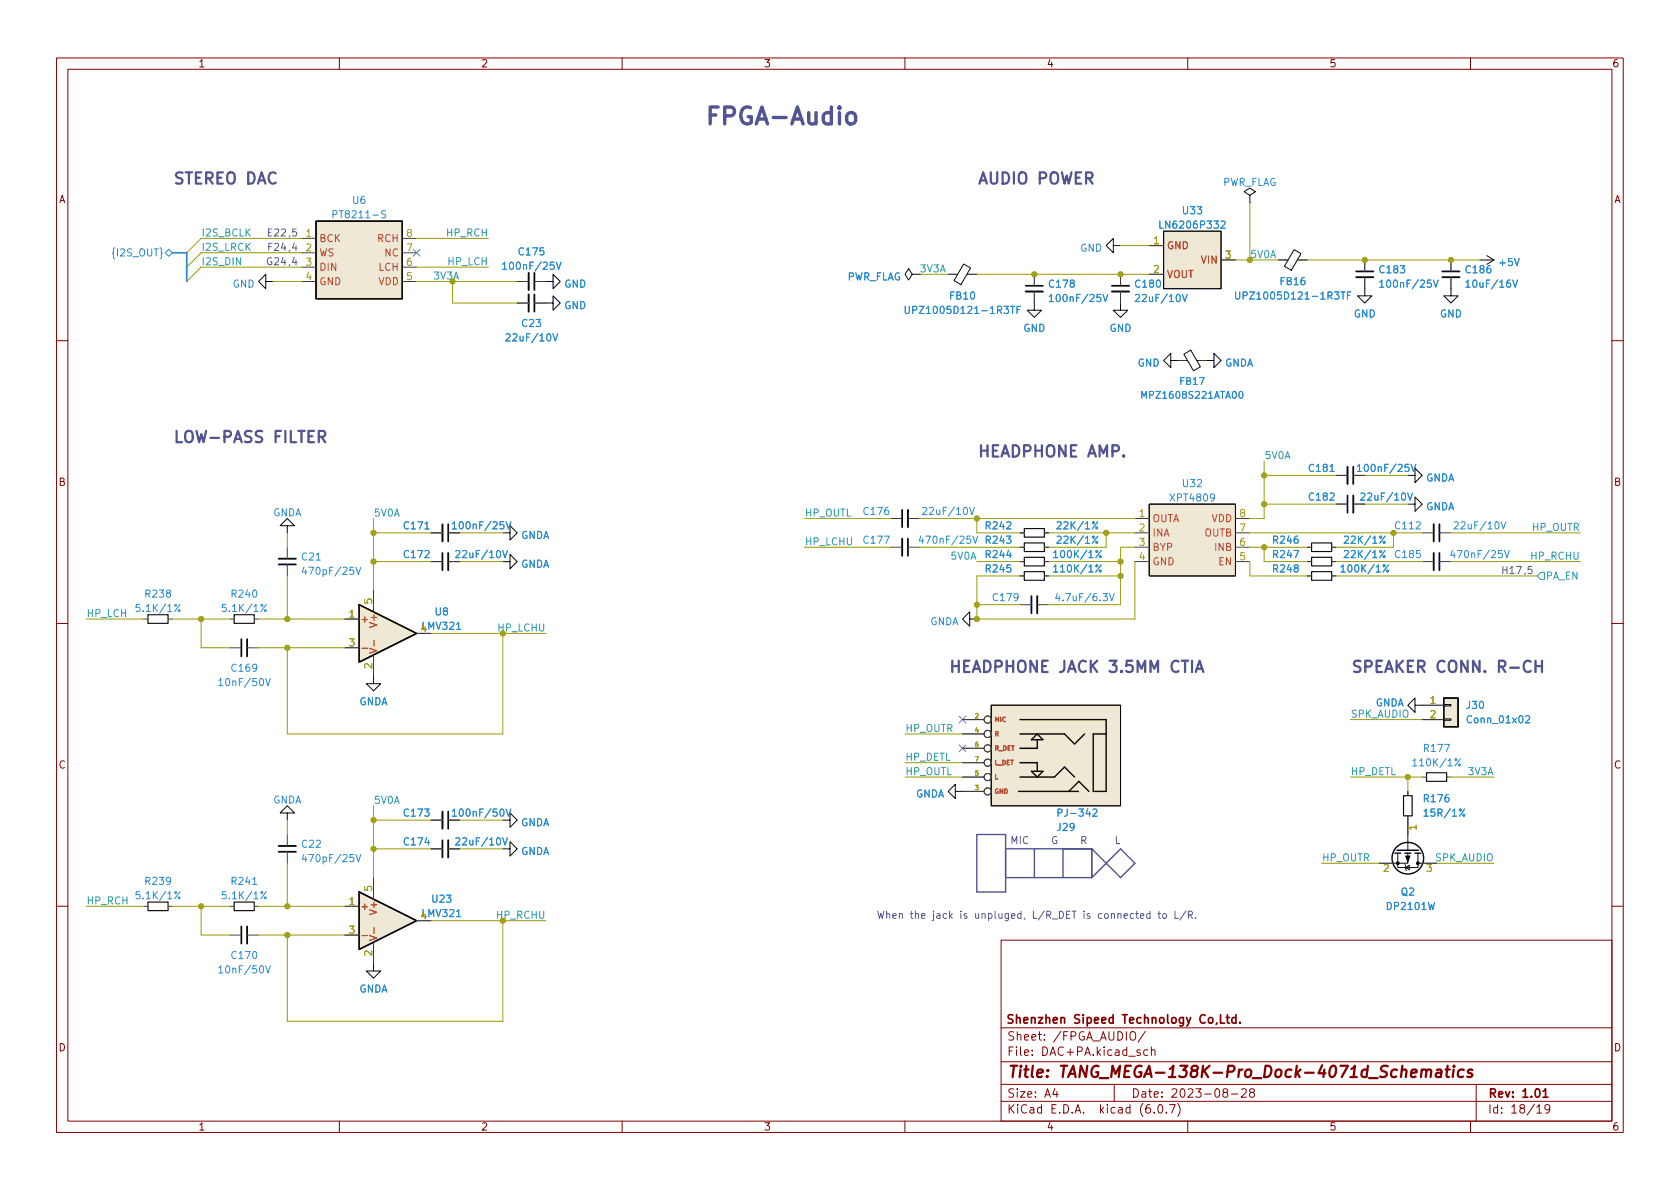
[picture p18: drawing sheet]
<svg xmlns="http://www.w3.org/2000/svg" width="297mm" height="210mm" viewBox="0 0 297 210" stroke-linecap="round" stroke-linejoin="round" font-family="sans-serif">
<defs><g id="words">
<text font-size="4.2" fill="#515593" x="124.5" y="22.1">FPGA-Audio</text>
<g font-size="2.8" fill="#515593">
<text x="30.5" y="32.6">STEREO DAC</text>
<text x="172.7" y="32.6">AUDIO POWER</text>
<text x="30.5" y="78.3">LOW-PASS FILTER</text>
<text x="172.7" y="80.8">HEADPHONE AMP.</text>
<text x="167.6" y="118.9">HEADPHONE JACK 3.5MM CTIA</text>
<text x="238.8" y="118.9">SPEAKER CONN. R-CH</text>
</g>
<text font-size="2.8" fill="#840000" x="178" y="190.6">Title: TANG_MEGA-138K-Pro_Dock-4071d_Schematics</text>
<g font-size="2.1" fill="#840000">
<text x="177.8" y="181">Shenzhen Sipeed Technology Co,Ltd.</text>
<text x="178" y="184">Sheet: /FPGA_AUDIO/</text>
<text x="178" y="186.7">File: DAC+PA.kicad_sch</text>
<text x="178" y="196.9">KiCad E.D.A. kicad (6.0.7)</text>
<text x="178" y="194.1">Size: A4</text>
<text x="200" y="194.1">Date: 2023-08-28</text>
<text x="263" y="194.1">Rev: 1.01</text>
<text x="263" y="196.9">Id: 18/19</text>
</g>
<g font-size="1.8" fill="#840000">
<text x="35" y="11.9">1</text>
<text x="85" y="11.9">2</text>
<text x="135" y="11.9">3</text>
<text x="185" y="11.9">4</text>
<text x="235" y="11.9">5</text>
<text x="285" y="11.9">6</text>
<text x="10.3" y="35.9">A</text>
<text x="285.3" y="35.9">A</text>
<text x="10.3" y="85.9">B</text>
<text x="285.3" y="85.9">B</text>
<text x="10.3" y="135.9">C</text>
<text x="285.3" y="135.9">C</text>
<text x="10.3" y="185.9">D</text>
<text x="285.3" y="185.9">D</text>
<text x="35" y="199.9">1</text>
<text x="85" y="199.9">2</text>
<text x="135" y="199.9">3</text>
<text x="185" y="199.9">4</text>
<text x="235" y="199.9">5</text>
<text x="285" y="199.9">6</text>
</g>
<g font-size="1.8" fill="#268bd2">
<text x="216" y="32.9">PWR_FLAG</text>
<text x="59.5" y="38.6">PT8211-S</text>
<text x="62.4" y="36">U6</text>
<text x="205.6" y="40.4">LN6206P332</text>
<text x="209.2" y="37.9">U33</text>
<text x="20.3" y="45.3">{I2S_OUT}</text>
<text x="89.6" y="47.7">100nF/25V</text>
<text x="91.9" y="45.2">C175</text>
<text x="191" y="44.5">GND</text>
<text x="265.2" y="47">+5V</text>
<text x="41.1" y="50.8">GND</text>
<text x="99.7" y="50.8">GND</text>
<text x="149.6" y="49.6">PWR_FLAG</text>
<text x="168" y="53">FB10</text>
<text x="185.6" y="50.9">C178</text>
<text x="186.3" y="53.4">100nF/25V</text>
<text x="200.9" y="50.9">C180</text>
<text x="201.4" y="53.4">22uF/10V</text>
<text x="219.8" y="53">UPZ1005D121-1R3TF</text>
<text x="226.4" y="50.4">FB16</text>
<text x="244" y="48.3">C183</text>
<text x="244.7" y="50.9">100nF/25V</text>
<text x="259.3" y="48.3">C186</text>
<text x="259.8" y="50.9">10uF/16V</text>
<text x="92.4" y="57.8">C23</text>
<text x="99.7" y="54.7">GND</text>
<text x="161.3" y="55.5">UPZ1005D121-1R3TF</text>
<text x="180.9" y="58.7">GND</text>
<text x="196.2" y="58.7">GND</text>
<text x="239.3" y="56.1">GND</text>
<text x="254.6" y="56.1">GND</text>
<text x="90.1" y="60.4">22uF/10V</text>
<text x="201.1" y="64.8">GND</text>
<text x="216.5" y="64.8">GNDA</text>
<text x="231.6" y="83.4">C181</text>
<text x="240.7" y="83.4">100nF/25V</text>
<text x="207.1" y="88.7">XPT4809</text>
<text x="209.2" y="86.1">U32</text>
<text x="231.6" y="88.5">C182</text>
<text x="241.2" y="88.5">22uF/10V</text>
<text x="252.1" y="85.1">GNDA</text>
<text x="48.2" y="91.3">GNDA</text>
<text x="71.5" y="93.6">C171</text>
<text x="80.7" y="93.6">100nF/25V</text>
<text x="92" y="95.3">GNDA</text>
<text x="152.8" y="91.1">C176</text>
<text x="163.8" y="91.1">22uF/10V</text>
<text x="174.4" y="93.6">R242</text>
<text x="187.4" y="93.6">22K/1%</text>
<text x="246.8" y="93.6">C112</text>
<text x="252.1" y="90.2">GNDA</text>
<text x="257.7" y="93.6">22uF/10V</text>
<text x="53.4" y="99.1">C21</text>
<text x="54.2" y="101.6">470pF/25V</text>
<text x="71.5" y="98.7">C172</text>
<text x="81.2" y="98.7">22uF/10V</text>
<text x="92" y="100.4">GNDA</text>
<text x="152.8" y="96.1">C177</text>
<text x="163.3" y="96.1">470nF/25V</text>
<text x="174.4" y="96.1">R243</text>
<text x="174.4" y="101.2">R245</text>
<text x="174.4" y="98.7">R244</text>
<text x="186.9" y="101.2">110K/1%</text>
<text x="186.9" y="98.7">100K/1%</text>
<text x="187.4" y="96.1">22K/1%</text>
<text x="225.2" y="96.1">R246</text>
<text x="225.2" y="98.7">R247</text>
<text x="225.2" y="101.2">R248</text>
<text x="237.7" y="101.2">100K/1%</text>
<text x="238.2" y="96.1">22K/1%</text>
<text x="238.2" y="98.7">22K/1%</text>
<text x="246.8" y="98.7">C185</text>
<text x="257.2" y="98.7">470nF/25V</text>
<text x="25.8" y="105.7">R238</text>
<text x="41.1" y="105.7">R240</text>
<text x="175.7" y="106.3">C179</text>
<text x="187.4" y="106.3">4.7uF/6.3V</text>
<text x="24.5" y="108.2">5.1K/1%</text>
<text x="39.8" y="108.2">5.1K/1%</text>
<text x="77" y="108.8">U8</text>
<text x="164.4" y="110.5">GNDA</text>
<text x="41.1" y="118.8">C169</text>
<text x="39.3" y="121.3">10nF/50V</text>
<text x="63.4" y="124.7">GNDA</text>
<text x="243.1" y="124.9">GNDA</text>
<text x="259.4" y="125.3">J30</text>
<text x="259.7" y="127.9">Conn_01x02</text>
<text x="250.4" y="135.5">110K/1%</text>
<text x="251.9" y="133">R177</text>
<text x="48.2" y="142.1">GNDA</text>
<text x="161.8" y="141">GNDA</text>
<text x="251.9" y="141.9">R176</text>
<text x="53.4" y="149.9">C22</text>
<text x="71.5" y="144.4">C173</text>
<text x="71.5" y="149.5">C174</text>
<text x="80.7" y="144.4">100nF/50V</text>
<text x="81.2" y="149.5">22uF/10V</text>
<text x="92" y="146.1">GNDA</text>
<text x="187" y="146.9">J29</text>
<text x="187.6" y="144.4">PJ-342</text>
<text x="252.2" y="144.4">15R/1%</text>
<text x="54.2" y="152.4">470pF/25V</text>
<text x="92" y="151.2">GNDA</text>
<text x="24.5" y="159">5.1K/1%</text>
<text x="25.8" y="156.5">R239</text>
<text x="39.8" y="159">5.1K/1%</text>
<text x="41.1" y="156.5">R241</text>
<text x="76.5" y="159.6">U23</text>
<text x="245.1" y="160.9">DP2101W</text>
<text x="247.7" y="158.4">Q2</text>
<text x="39.3" y="172.1">10nF/50V</text>
<text x="41.1" y="169.6">C170</text>
<text x="63.4" y="175.5">GNDA</text>
</g>
<g font-size="1.8" fill="#2aa198">
<text x="35.6" y="41.8">I2S_BCLK</text>
<text x="79.1" y="41.8">HP_RCH</text>
<text x="35.6" y="44.3">I2S_LRCK</text>
<text x="35.6" y="46.9">I2S_DIN</text>
<text x="79.3" y="46.9">HP_LCH</text>
<text x="221" y="45.6">5V0A</text>
<text x="76.9" y="49.4">3V3A</text>
<text x="223.5" y="81.2">5V0A</text>
<text x="66" y="91.3">5V0A</text>
<text x="142.2" y="91.3">HP_OUTL</text>
<text x="270.9" y="93.9">HP_OUTR</text>
<text x="142.2" y="96.4">HP_LCHU</text>
<text x="168.3" y="99">5V0A</text>
<text x="270.9" y="99">HP_RCHU</text>
<text x="273.2" y="102.5">PA_EN</text>
<text x="15.2" y="109.1">HP_LCH</text>
<text x="160" y="129.4">HP_OUTR</text>
<text x="238.8" y="126.9">SPK_AUDIO</text>
<text x="160" y="134.5">HP_DETL</text>
<text x="160" y="137.1">HP_OUTL</text>
<text x="238.8" y="137.1">HP_DETL</text>
<text x="259.7" y="137.1">3V3A</text>
<text x="66" y="142.1">5V0A</text>
<text x="233.7" y="152.3">HP_OUTR</text>
<text x="253.8" y="152.3">SPK_AUDIO</text>
<text x="15.2" y="159.9">HP_RCH</text>
</g>
<g font-size="1.8" fill="#515593">
<text x="47.7" y="41.8">E22,5</text>
<text x="47.5" y="46.9">G24,4</text>
<text x="47.8" y="44.3">F24,4</text>
<text x="266" y="101.5">H17,5</text>
<text x="178.6" y="149.3">MIC</text>
<text x="190.8" y="149.3">L</text>
<text x="154.9" y="162.5">When the jack is unpluged, L/R_DET is connected to L/R.</text>
</g>
<g font-size="1.8" fill="#b58900">
<text x="54.1" y="41.9">1</text>
<text x="71.9" y="41.9">8</text>
<text x="54.1" y="44.4">2</text>
<text x="54.1" y="47">3</text>
<text x="71.9" y="47">6</text>
<text x="71.9" y="44.4">7</text>
<text x="204" y="43.2">1</text>
<text x="216.7" y="45.7">3</text>
<text x="54.1" y="49.5">4</text>
<text x="71.9" y="49.5">5</text>
<text x="204" y="48.3">2</text>
<text x="201.4" y="91.4">1</text>
<text x="201.4" y="94">2</text>
<text x="219.2" y="94">7</text>
<text x="219.2" y="91.4">8</text>
<text x="201.4" y="96.5">3</text>
<text x="201.4" y="99.1">4</text>
<text x="219.2" y="99.1">5</text>
<text x="219.2" y="96.5">6</text>
<text x="65.8" y="106.8" transform="rotate(-90 65.8 106.8)">5</text>
<text x="61.7" y="109.2">1</text>
<text x="74.4" y="111.8">4LMV321</text>
<text x="61.7" y="114.3">3</text>
<text x="65.8" y="118.2" transform="rotate(-90 65.8 118.2)">2</text>
<text x="252.9" y="124.5">1</text>
<text x="252.9" y="127">2</text>
<text x="250.4" y="146.8" transform="rotate(-90 250.4 146.8)">1</text>
<text x="244.6" y="154.2">2</text>
<text x="252.2" y="154.2">3</text>
<text x="61.7" y="160">1</text>
<text x="65.8" y="157.6" transform="rotate(-90 65.8 157.6)">5</text>
<text x="61.7" y="165.1">3</text>
<text x="74.4" y="162.6">4LMV321</text>
<text x="65.8" y="169" transform="rotate(-90 65.8 169)">2</text>
</g>
<g font-size="1.8" fill="#cb4b16">
<text x="56.4" y="42.8">BCK</text>
<text x="56.4" y="45.3">WS</text>
<text x="56.4" y="47.9">DIN</text>
<text x="66.8" y="42.8">RCH</text>
<text x="67" y="47.9">LCH</text>
<text x="68.1" y="45.3">NC</text>
<text x="206.2" y="44.1">GND</text>
<text x="212.4" y="46.6">VIN</text>
<text x="56.4" y="50.4">GND</text>
<text x="66.9" y="50.4">VDD</text>
<text x="206.2" y="49.1">VOUT</text>
<text x="203.7" y="92.3">OUTA</text>
<text x="203.7" y="94.9">INA</text>
<text x="212.9" y="94.9">OUTB</text>
<text x="214.2" y="92.3">VDD</text>
<text x="203.7" y="97.4">BYP</text>
<text x="203.7" y="99.9">GND</text>
<text x="214.9" y="97.4">INB</text>
<text x="215.5" y="99.9">EN</text>
<text x="63.6" y="110.1">+</text>
<text x="66.7" y="110.5" transform="rotate(-90 66.7 110.5)">V+</text>
<text x="66.7" y="115.7" transform="rotate(-90 66.7 115.7)">V-</text>
<text x="63.6" y="160.9">+</text>
<text x="66.7" y="161.3" transform="rotate(-90 66.7 161.3)">V+</text>
<text x="66.7" y="166.5" transform="rotate(-90 66.7 166.5)">V-</text>
</g>
<text font-size="1.8" fill="#493f36" x="162.6" y="48.2">3V3A</text>
<g font-size="1.8" fill="#859900">
<text x="88.2" y="111.7">HP_LCHU</text>
<text x="88" y="162.5">HP_RCHU</text>
</g>
<g font-size="1.7" fill="#268bd2">
<text x="202.4" y="70.5">MPZ1608S221ATA00</text>
<text x="208.7" y="68">FB17</text>
</g>
<g font-size="1.1" fill="#b58900">
<text x="172.4" y="127">2</text>
<text x="172.4" y="129.5">4</text>
<text x="172.4" y="137.2">5</text>
<text x="172.4" y="132.1">6</text>
<text x="172.4" y="134.6">7</text>
<text x="172.4" y="139.7">3</text>
</g>
<g font-size="1.1" fill="#cb4b16">
<text x="175.8" y="127.6">MIC</text>
<text x="175.8" y="130.2">R</text>
<text x="175.8" y="137.8">L</text>
<text x="175.8" y="132.7">R_DET</text>
<text x="175.8" y="135.3">L_DET</text>
<text x="175.8" y="140.3">GND</text>
</g>
</g></defs>
<g fill="none" stroke="#840000" stroke-width=".18">
<path d="M10 10.2h277v190.1h-277zM12 12.2h273v186.1h-273zM60 10.2v2M110 10.2v2M160 10.2v2M210 10.2v2M260 10.2v2M10 60.2h2M285 60.2h2M10 110.2h2M285 110.2h2M10 160.2h2"/>
<path d="M177 166.3h108v32h-108zM285 160.2h2M60 198.3v2M110 198.3v2M160 198.3v2M177 194.8h108M177 191.8h108M177 187.8h108M177 181.8h108M186.5 192.5l-.4 1h1M186.9 193v1M197 191.8v3"/>
<path d="M200 182.5a.5 .5 0 0 1 .5 0 .5 .5 0 0 1 .3 .4v.5a.5 .5 0 0 1-.5 .6 .5 .5 0 0 1-.5-.6v-.5zM201.6 185.7l-.4-.1-.2 .2 .1 .3 .5 .1v.4h-.6M202.5 182.4l-1.3 1.9M202.9 185.7l-.4-.1-.3 .3v.4l.2 .3h.5M203.6 185.8l.2-.2 .3 .1 .1 .9M203.6 185.1v1.5M204.1 196.7v.1M204.9 195.4l.2-.1a.81 .81 0 0 1 .6 .7 .81 .81 0 0 1-.3 .8h-.2a.81 .81 0 0 1-.6-.6 .81 .81 0 0 1 .3-.8zM206.2 196.7v.1M206.8 195.3h1l-.7 1.5M208.2 195.1a1.72 1.72 0 0 1 0 2.3M210 198.3v2"/>
<path d="M216.5 193.2l-.3-.3 .1-.2 .2-.2 .4 .1 .2 .2-.1 .2-.6 .2-.2 .3 .1 .4 .2 .1h.4l.2-.3v-.2l-.3-.3M217.7 193.5h1.2M219.5 192.7l.6-.2 .2 .2 .1 .3-1 1h1M221.2 193.2l-.3-.3 .1-.2 .2-.2 .4 .1 .2 .2-.1 .2-.6 .2-.2 .3 .1 .4 .2 .1h.3l.3-.3-.1-.4-.2-.1M260 198.3v2M261 191.8v6.5M271.7 195.8l.5-.5v1.5M271.7 196.8h.9M274 196l-.3 .3-.4-.1-.2-.2 .2-.6 .4-.1 .2 .2a.99 .99 0 0 1-.3 1.3h-.3"/>
</g>
<path d="M215.8 179.4v1.5h.7M216.8 179.9h.6M217 179.4v1.3l.4 .2M218.5 179.4v1.5M218.5 180l-.4-.1-.3 .3v.4l.1 .3h.6M219.2 180.8v.1M272.8 193l.5-.5v1.5M272.8 194h.9" fill="none" stroke="#840000" stroke-width=".3"/>
<path d="M251.4 189.3a.49 .49 0 0 1 .8 .1l-.1 1.1M252.2 189.4a.5 .5 0 0 1 .8-.2l-.1 1.3M254 189.2l.2-.1 .6 .1-.1 1.3M254.9 189.6l-.7 .1a.4 .4 0 0 0-.4 .3 .4 .4 0 0 0 .3 .5l.7-.1M255.6 189.1h.7M256 188.5l-.3 1.7 .1 .2 .4 .1M257 189.1l-.2 1.4M257.1 188.5l-.1 .1 .1 .1 .1-.1-.1-.1v.2M258.8 189.2a.66 .66 0 0 0-1 .3l-.1 .6 .2 .3 .2 .1 .6-.1M260.3 189.2a.49 .49 0 0 0-.8 .3l.3 .3 .5 .1v.2l-.1 .3-.2 .1-.6-.1" fill="none" stroke="#840000" stroke-width=".4"/>
<g fill="#eee8d5" stroke="#eee8d5" stroke-width=".18">
<path d="M203.2 89.1h15.2v12.7h-15.2z"/>
<path d="M63.5 106.9l10.2 5.1-10.2 5.1z"/>
<path d="M55.9 39.1h15.2v13.7h-15.2z"/>
<path d="M205.7 40.9h10.2v10.1h-10.2z"/>
<path d="M175.3 124.7h22.8v17.8h-22.8z"/>
<path d="M63.5 157.7l10.2 5.1-10.2 5.1z"/>
<path d="M255.3 123.4h2.5v5.1h-2.5z"/>
</g>
<g fill="none" stroke="#0a0a0a" stroke-width=".18">
<path d="M221 34.5l1-.6-1-.6-1 .6 1 .6v1.3M47 49.8v1.2l-1.3-1.2 1.3-1.3v1.3h1.3M96.5 53.6h1.3v-1.3l1.3 1.3-1.3 1.3v-1.3M96.5 49.8h1.3v-1.3l1.3 1.3-1.3 1.2v-1.2M161.3 48.5l-.6-1-.7 1 .7 1 .6-1h1.3M168.9 48.5h.4M170.4 46.7l1.2 .7-1.7 2.9-1.2-.7zM171 48.5h.4M182.9 53.6v1.3h1.2l-1.2 1.2-1.3-1.2h1.3M196.8 43.4v-1.2l-1.2 1.2 1.2 1.3v-1.3h1.3M198.1 53.6v1.3h1.3l-1.3 1.2-1.3-1.2h1.3M205.7 40.9h10.2v10.1h-10.2z"/>
<path d="M227.3 46h.4M228.8 44.1l1.2 .8-1.7 2.9-1.2-.7zM229.4 46h.5M241.3 51v1.3h1.3l-1.3 1.3-1.3-1.3h1.3M256.5 51v1.3h1.3l-1.3 1.3-1.2-1.3h1.2M261.6 46h2.6M262.9 45.2l1.3 .8M264.2 46l-1.3 .7M207 63.7v-1.2l-1.3 1.2 1.3 1.3v-1.3h1.3M209.3 62.6l1.2-.7 1.7 3-1.2 .7zM209.5 63.7h.4M211.6 63.7h.5"/>
<path d="M213.4 63.7h1.2v-1.2l1.3 1.2-1.3 1.3v-1.3M50.8 93h1.3l-1.3-1.3-1.3 1.3h1.3v1.2M88.9 94.2h1.3v-1.2l1.2 1.2-1.2 1.3v-1.3M88.9 99.3h1.3v-1.3l1.2 1.3-1.2 1.3v-1.3M203.2 89.1h15.2v12.7h-15.2zM248.9 89.1h1.3v-1.2l1.3 1.2-1.3 1.3v-1.3M248.9 84.1h1.3v-1.3l1.3 1.3-1.3 1.2v-1.2M66 119.6v1.3h1.3l-1.3 1.3-1.2-1.3h1.2M171.4 109.5v-1.3l-1.2 1.3 1.2 1.2v-1.2h1.3M168.9 139.9v-1.2l-1.3 1.2 1.3 1.3v-1.3h1.3M175.3 124.7h22.8v17.8h-22.8zM250.2 124.7v1.3l-1.3-1.3 1.3-1.3v1.3h1.3"/>
<path d="M255.3 127.1h1.2v.3h-1.2zM255.3 124.6h1.2v.2h-1.2zM50.8 143.8h1.3l-1.3-1.3-1.3 1.3h1.3v1.2M88.9 150.1h1.3v-1.3l1.2 1.3-1.2 1.3v-1.3M88.9 145h1.3v-1.2l1.2 1.2-1.2 1.3v-1.3M247.1 150.9v2.5h3.6v-2.5M248.4 152.9l.1 .1v.8l.2 .1M248.5 153.4l.7-.4v.8zM248.9 150.9v1.7h-2.5M248.9 147.6v2.8M250.7 152.6h.8M66 170.4v1.3h1.3l-1.3 1.3-1.2-1.3h1.2"/>
</g>
<g fill="none" stroke="#493f36" stroke-width=".18">
<path d="M221 35.8h.1M53.3 42.2h2.6M53.3 44.7h2.6M53.3 47.2h2.6M53.3 49.8h2.6M71.1 42.2h2.6M71.1 44.7h2.6M71.1 47.2h2.6M71.1 49.8h2.6M91.4 49.8h2.1M91.4 53.6h2.1M94.5 49.8h2"/>
<path d="M94.5 53.6h2M167.6 48.5h1.3M171.4 48.5h1.3M182.9 48.5v2M182.9 51.6v2M198.1 48.5v2M198.1 51.6v2M203.2 48.5h2.5M203.2 43.4h2.5M215.9 46h2.5M226.1 46h1.2M229.9 46h1.2"/>
<path d="M241.3 46v2M241.3 49v2M256.5 46v2M256.5 49v2M208.3 63.7h1.2M212.1 63.7h1.3M50.8 96.8v2M50.8 99.8v2M76.2 94.2h2M76.2 99.3h2M79.2 94.2h2.1M79.2 99.3h2.1"/>
<path d="M157.5 91.7h2M157.5 96.8h2M160.5 91.7h2.1M160.5 96.8h2.1M180.3 94.2h.8M180.3 96.8h.8M180.3 99.3h.8M184.7 94.2h.7M184.7 96.8h.7M184.7 99.3h.7M200.7 91.7h2.5M200.7 94.2h2.5"/>
<path d="M200.7 96.8h2.5M200.7 99.3h2.5M218.4 91.7h2.6M218.4 94.2h2.6M218.4 96.8h2.6M218.4 99.3h2.6M231.1 96.8h.8M231.1 99.3h.8M235.5 96.8h.7M235.5 99.3h.7M236.2 89.1h2.1M236.2 84.1h2.1"/>
<path d="M239.3 89.1h2M239.3 84.1h2M251.5 94.2h2M251.5 99.3h2M254.5 94.2h2M254.5 99.3h2M25.4 109.5h.8M29.7 109.5h.8M40.6 109.5h.8M40.6 114.5h2.1M43.7 114.5h2M45 109.5h.7"/>
<path d="M61 109.5h2.5M61 114.5h2.5M66 104.4v3.8M66 115.8v3.8M73.7 112h2.5M180.3 101.8h.8M180.3 106.9h2.1M183.4 106.9h2M184.7 101.8h.7M231.1 101.8h.8M235.5 101.8h.7M170.2 127.2h3.8"/>
<path d="M170.2 139.9h3.8M170.2 129.8h3.8M170.2 137.4h3.8M170.2 132.3h3.8M170.2 134.9h3.8M248.9 139.9v.8M251.5 127.2h3.8M251.5 137.4h.7M251.5 124.7h3.8M255.8 137.4h.7M50.8 147.6v2M50.8 150.6v2"/>
<path d="M66 155.2v3.8M76.2 145h2M76.2 150.1h2M79.2 145h2.1M79.2 150.1h2.1M243.8 152.6h2.6M248.9 144.3v3.3M251.5 152.6h2.5M25.4 160.3h.8M29.7 160.3h.8M40.6 160.3h.8M40.6 165.3h2.1"/>
<path d="M43.7 165.3h2M45 160.3h.7M61 160.3h2.5M61 165.3h2.5M66 166.6v3.8M73.7 162.8h2.5"/>
<circle cx="174.6" cy="127.2" r=".63"/>
<circle cx="174.6" cy="139.9" r=".63"/>
<circle cx="174.6" cy="134.9" r=".63"/>
<circle cx="174.6" cy="132.3" r=".63"/>
<circle cx="174.6" cy="137.4" r=".63"/>
<circle cx="174.6" cy="129.8" r=".63"/>
</g>
<g fill="none" stroke="#0a0a0a" stroke-width=".2">
<path d="M181.1 93.5h3.6v1.5h-3.6zM181.1 96h3.6v1.5h-3.6zM181.1 98.5h3.6v1.6h-3.6zM231.9 96h3.6v1.5h-3.6zM231.9 98.5h3.6v1.6h-3.6zM26.2 108.7h3.5v1.5h-3.5zM41.4 108.7h3.6v1.5h-3.6zM181.1 101.1h3.6v1.5h-3.6zM231.9 101.1h3.6v1.5h-3.6zM252.2 136.6h3.6v1.6h-3.6zM26.2 159.5h3.5v1.5h-3.5zM41.4 159.5h3.6v1.5h-3.6z"/>
<path d="M248.2 140.7h1.5v3.6h-1.5z"/>
</g>
<g fill="none" stroke="#0a0a0a" stroke-width=".25">
<path d="M55.9 39.1h15.2v13.7h-15.2zM63.5 106.9l10.2 5.1-10.2 5.1zM180.1 139.9h10.4M180.3 127.2h15.3v12.7h-2.3v-10.1h2.3M180.3 129.8h7.9l1.8 1.8 1.8-1.8M180.3 137.4h6.1l1.8-1.8 1.8 1.8M180.3 134.9h3.1v1.5M182.4 136.4h2l-1 1zM183.4 129.8l1 1h-2zM183.4 130.8v1.5h-3.1M189 139.9l1.8-1.7 1.7 1.7M190.5 139.9h.1"/>
<path d="M255.3 123.4h2.5v5.1h-2.5zM63.5 157.7l10.2 5.1-10.2 5.1zM246.6 150.9h1M247 150.4h3.8M248.4 150.9h1M250.2 150.9h1"/>
<circle cx="248.9" cy="151.8" r="2.79"/>
</g>
<path d="M64 114.6h1M66.1 113.3v.9M64 165.4h1M66.1 164.1v.9" fill="none" stroke="#cb4b16" stroke-width=".18"/>
<g fill="none" stroke="#0a0a0a" stroke-width=".33">
<path d="M93.5 48.3v3M93.5 52.1v3M181.4 51.6h3M196.6 51.6h3M239.8 49h3M255 49h3.1M49.3 98.8h3M78.2 92.7v3.1M79.2 97.8v3M159.5 95.2v3.1M160.5 90.2v3M238.3 82.5v3.1"/>
<path d="M239.3 87.6v3.1M253.5 92.7v3.1M253.5 97.8v3M43.7 113v3.1M183.4 105.4v3.1M49.3 149.6h3M78.2 143.5v3.1M79.2 148.6v3M43.7 163.8v3.1"/>
</g>
<g fill="none" stroke="#0a0a0a" stroke-width=".3">
<path d="M94.5 48.3v3M94.5 52.1v3M181.4 50.5h3M196.6 50.5h3M239.8 48h3M255 48h3.1M49.3 99.8h3M78.2 97.8v3M79.2 92.7v3.1M159.5 90.2v3M160.5 95.2v3.1M238.3 87.6v3.1"/>
<path d="M239.3 82.5v3.1M254.5 92.7v3.1M254.5 97.8v3M42.7 113v3.1M182.4 105.4v3.1M49.3 150.6h3M78.2 148.6v3M79.2 143.5v3.1M42.7 163.8v3.1"/>
</g>
<g fill="none" stroke="#268bd2" stroke-width=".18">
<path d="M58.9 37.9h.6l.1-.2-.1-.3-.6-.1v1.2M68.2 37.3h-.5l-.2 .2 .1 .3 .5 .2v.4l-.2 .1h-.4M205.1 39.1v1.3h.6M215.9 39.2l.5-.1 .2 .3-.8 1h.8M29.2 44.7l.6-.6 .7 .6-.7 .6zM88.9 46.7l.3-.3v1.2M88.9 47.6h.7M89.5 59.1l.5-.1 .2 .4-.8 .9h.8M97.8 59l.4 1.3 .4-1.3M98.4 46.4l.4 1.2 .4-1.2M160.1 54.2v1l.2 .2h.4l.1-.2v-1M179.8 54.8h.4"/>
<path d="M180.4 54.2h-.6v1.2M185.5 52.4l.4-.3v1.2M185.5 53.3h.8M195 52.1l.4 1.2 .5-1.2M200.8 52.2l.4-.1 .3 .3-.8 .9h.8M209.1 52.1l.4 1.2 .4-1.2M218.5 51.6v1.1l.2 .2 .4-.1 .1-.1v-1.1M238.2 52.2h.5M238.9 51.6h-.7v1.3M243.9 49.9l.4-.4v1.3M243.9 50.8h.8M253.4 49.5l.5 1.3 .4-1.3"/>
<path d="M259.2 49.9l.3-.4v1.3M259.2 50.8h.7M267.5 49.5l.4 1.3 .4-1.3M201.9 70.4v-1.2l.4 .9 .4-.9v1.2M219.2 69.3l.1-.1a.65 .65 0 0 1 .5 .6 .65 .65 0 0 1-.5 .6l-.2-.4zM80 92.6l.3-.3v1.2M80 93.5h.7M80.6 97.5l.5-.2 .2 .4-.8 .9h.8M88.9 97.3l.4 1.3 .4-1.3M89.5 92.3l.4 1.2 .4-1.2M162.8 94.7l-.3 .9h.8M163.1 89.8l.5-.1 .3 .4-.8 .9h.8"/>
<path d="M171.4 89.7l.4 1.3 .5-1.3M172 94.8l.4 1.3 .5-1.3M186.3 97.7l.4-.4v1.3M186.3 98.6h.7M194.7 99.9l-1 1.3M194.7 97.3l-1 1.3M240 82.5l.4-.4v1.3M240 83.4h.7M240.6 87.3l.5-.1 .2 .3-.8 1h.8M245.5 99.9l-1 1.3M248.9 87.2l.4 1.3 .4-1.3M249.5 82.1l.4 1.3 .4-1.3"/>
<path d="M256.8 97.3l-.3 .9h.8M257.1 92.4l.5-.1 .2 .3-.7 .9h.7M265.4 92.3l.4 1.2 .4-1.2M266 97.3l.4 1.3 .4-1.3M31.8 106.9l-.9 1.2M47 120l.4 1.3 .4-1.3M47.1 106.9l-1 1.2M53.7 100.2l-.3 1h.8M62.9 100.3l.5 1.3 .4-1.3M186.3 100.2l.4-.3v1.3M186.3 101.2h.7M187 104.9l-.3 .9h.7"/>
<path d="M196.2 105l.4 1.2 .4-1.2M237.1 100.2l.4-.3v1.3M237.1 101.2h.7M38.7 120.3l.3-.3v1.3M38.7 121.3h.7M249.8 134.5l.4-.3v1.2M249.8 135.4h.7M258.2 134.2l-1 1.2M269.7 126.7l.5-.1 .3 .3-.8 .9h.8M31.8 157.7l-.9 1.2M47.1 157.7l-1 1.2M53.7 151l-.3 1h.8"/>
<path d="M62.9 151.1l.5 1.3 .4-1.3M80 143.4l.3-.3v1.2M80 144.3h.7M80.6 148.3l.5-.2 .2 .4-.8 .9h.8M88.9 148.1l.4 1.3 .4-1.3M89.5 143.1l.4 1.2 .4-1.2M187.1 143.7h.6l.1-.2-.1-.3-.6-.1v1.2M193.2 143.2l.5-.1 .3 .3-.8 .9h.8M251.8 143.4l.3-.3v1.2M251.8 144.3h.7M38.7 171.1l.3-.3v1.3M38.7 172.1h.7"/>
<path d="M47 170.8l.4 1.3 .4-1.3"/>
<circle cx="194.5" cy="98.4" r=".18"/>
<circle cx="31.7" cy="108" r=".18"/>
<circle cx="46.9" cy="108" r=".18"/>
<circle cx="194.5" cy="101" r=".18"/>
<circle cx="245.3" cy="101" r=".18"/>
<circle cx="258" cy="135.3" r=".18"/>
<circle cx="31.7" cy="158.8" r=".18"/>
<circle cx="46.9" cy="158.8" r=".18"/>
</g>
<g fill="#0a0a0a" stroke="#0a0a0a" stroke-width=".18">
<path d="M248.5 151.4h.8l-.4 1z"/>
<circle cx="247.1" cy="152.6" r=".25"/>
<circle cx="250.7" cy="152.6" r=".25"/>
</g>
<path d="M272.4 101.2h.6v1.3h-.6l-.6-.7z" fill="none" stroke="#2aa198" stroke-width=".18"/>
<path d="M56.4 77.2h.7a.54 .54 0 0 0 .4-.5 .54 .54 0 0 0-.4-.5h-.7v2M56.8 77.2l.7 1M211.4 118.8l.7-2 .7 2M211.6 118.3h1M270.6 117a.8 .8 0 0 0-1 0 .8 .8 0 0 0-.2 1 .75 .75 0 0 0 .4 .7 .75 .75 0 0 0 .8-.1M271.5 116.8v2M271.5 117.8h1.1M272.6 116.8v2" fill="none" stroke="#515593" stroke-width=".4"/>
<g fill="none" stroke="#515593" stroke-width=".18">
<path d="M186.8 148a.59 .59 0 0 0-.7 .6 .59 .59 0 0 0 .7 .5l.1-.5h-.3M197.4 147.9v1.3h.6M200.8 161.6h.5M201 161.1v1.1l.3 .2M201.6 162l.6-.1v-.3h-.4l-.2 .1 .1 .6h.5M203.3 161.6h-.3l-.3 .2 .2 .5h.4M203.3 161.1v1.3M204.7 161.6h.5M204.9 161.1v1.1l.3 .2M205.7 161.6h.3l.2 .2v.4l-.2 .2-.3-.1-.1-.1zM207.8 161.1v1.3h.6M209.7 161.1l-1.1 1.6"/>
<path d="M210.1 161.8l.6-.1 .1-.1v-.4l-.7-.1v1.3M210.4 161.8l.4 .6M211.4 162.3v.1"/>
</g>
<path d="M150 20.1a.81 .81 0 0 1 1.3 .4v.8a.81 .81 0 0 1-.8 .6 .81 .81 0 0 1-.8-.6v-.8z" fill="none" stroke="#515593" stroke-width=".6"/>
<path d="M172.7 147.6h5.1v10.1h-5.1zM177.8 150.1h15.2M177.8 155.2h15.2M182.9 150.1v5.1M188 150.1v5.1M193 150.1v5.1M193 150.1l5.1 5.1 2.6-2.6-2.6-2.5-5.1 5.1" fill="none" stroke="#515593" stroke-width=".25"/>
<path d="M30.5 44.7h2.5v5.1" fill="none" stroke="#268bd2" stroke-width=".3"/>
<g fill="none" stroke="#990" stroke-width=".18">
<path d="M221 35.8v10.2M48.3 49.8h5M53.3 47.2h-17.7l-2.6 2.6M53.3 42.2h-17.7l-2.6 2.5M53.3 44.7h-17.7l-2.6 2.5M73.7 47.2h12.7M73.7 42.2h12.7M73.7 49.8h17.7M80 49.8v3.8h11.4M162.6 48.5h5M172.7 48.5h30.5M198.1 43.4h5.1"/>
<path d="M218.4 46h7.7M231.1 46h30.5M50.8 94.2v2.6M66 91.7v12.7M66 99.3h10.2M66 94.2h10.2M81.3 99.3h7.6M81.3 94.2h7.6M142.2 96.8h15.3M142.2 91.7h15.3M162.6 96.8h17.7M162.6 91.7h38.1"/>
<path d="M172.7 99.3h7.6M172.7 91.7v2.5h7.6M185.4 99.3h12.7M185.4 94.2h15.3M195.6 94.2v2.6h-10.2M200.7 99.3v10.2h-28v-7.7h7.6M200.7 96.8h-2.6v10.1h-12.7M221 99.3v2.5h10.1M221 96.8h10.1M221 94.2h30.5M223.5 96.8v2.5h7.6M223.5 81.5v10.2h-2.5"/>
<path d="M223.5 89.1h12.7M223.5 84.1h12.7M236.2 99.3h15.3M241.3 89.1h7.6M241.3 84.1h7.6M246.4 94.2v2.6h-10.2M256.5 99.3h22.9M256.5 94.2h22.9M15.2 109.5h10.2M30.5 109.5h10.1M35.6 109.5v5h5M45.7 109.5h15.3"/>
<path d="M45.7 114.5h15.3M50.8 101.8v7.7M76.2 112h20.3M88.9 112v17.8h-38.1v-15.3M172.7 106.9h7.6M185.4 101.8h12.7M236.2 101.8h35.6M160 129.8h10.2M160 134.9h10.2M160 137.4h10.2M238.8 127.2h12.7M238.8 137.4h12.7"/>
<path d="M248.9 137.4v2.5M256.5 137.4h7.7M50.8 145v2.6M50.8 152.6v7.7M66 142.5v12.7M66 145h10.2M66 150.1h10.2M81.3 145h7.6M81.3 150.1h7.6M233.7 152.6h10.1M254 152.6h10.2M15.2 160.3h10.2"/>
<path d="M30.5 160.3h10.1M35.6 160.3v5h5M45.7 165.3h15.3M45.7 160.3h15.3M76.2 162.8h20.3M88.9 162.8v17.8h-38.1v-15.3"/>
</g>
<path d="M73.1 44.1l1.2 1.2M74.3 44.1l-1.2 1.2M169.6 131.7l1.2 1.2M169.6 126.6l1.2 1.3M170.8 131.7l-1.2 1.2M170.8 126.6l-1.2 1.3" fill="none" stroke="#6c71c4" stroke-width=".18"/>
<g fill="#859900" stroke="#859900" stroke-width=".18">
<circle cx="50.8" cy="114.5" r=".46"/>
<circle cx="35.6" cy="109.5" r=".46"/>
<circle cx="50.8" cy="109.5" r=".46"/>
<circle cx="66" cy="99.3" r=".46"/>
<circle cx="50.8" cy="165.3" r=".46"/>
<circle cx="50.8" cy="160.3" r=".46"/>
<circle cx="66" cy="145" r=".46"/>
<circle cx="66" cy="150.1" r=".46"/>
<circle cx="35.6" cy="160.3" r=".46"/>
<circle cx="172.7" cy="91.7" r=".46"/>
<circle cx="195.6" cy="94.2" r=".46"/>
<circle cx="198.1" cy="48.5" r=".46"/>
<circle cx="172.7" cy="106.9" r=".46"/>
<circle cx="182.9" cy="48.5" r=".46"/>
<circle cx="66" cy="94.2" r=".46"/>
<circle cx="80" cy="49.8" r=".46"/>
<circle cx="172.7" cy="109.5" r=".46"/>
<circle cx="198.1" cy="99.3" r=".46"/>
<circle cx="198.1" cy="101.8" r=".46"/>
<circle cx="223.5" cy="96.8" r=".46"/>
<circle cx="221" cy="46" r=".46"/>
<circle cx="241.3" cy="46" r=".46"/>
<circle cx="248.9" cy="137.4" r=".46"/>
<circle cx="223.5" cy="89.1" r=".46"/>
<circle cx="223.5" cy="84.1" r=".46"/>
<circle cx="256.5" cy="46" r=".46"/>
<circle cx="246.4" cy="94.2" r=".46"/>
</g>
<use href="#words"/>
</svg>
